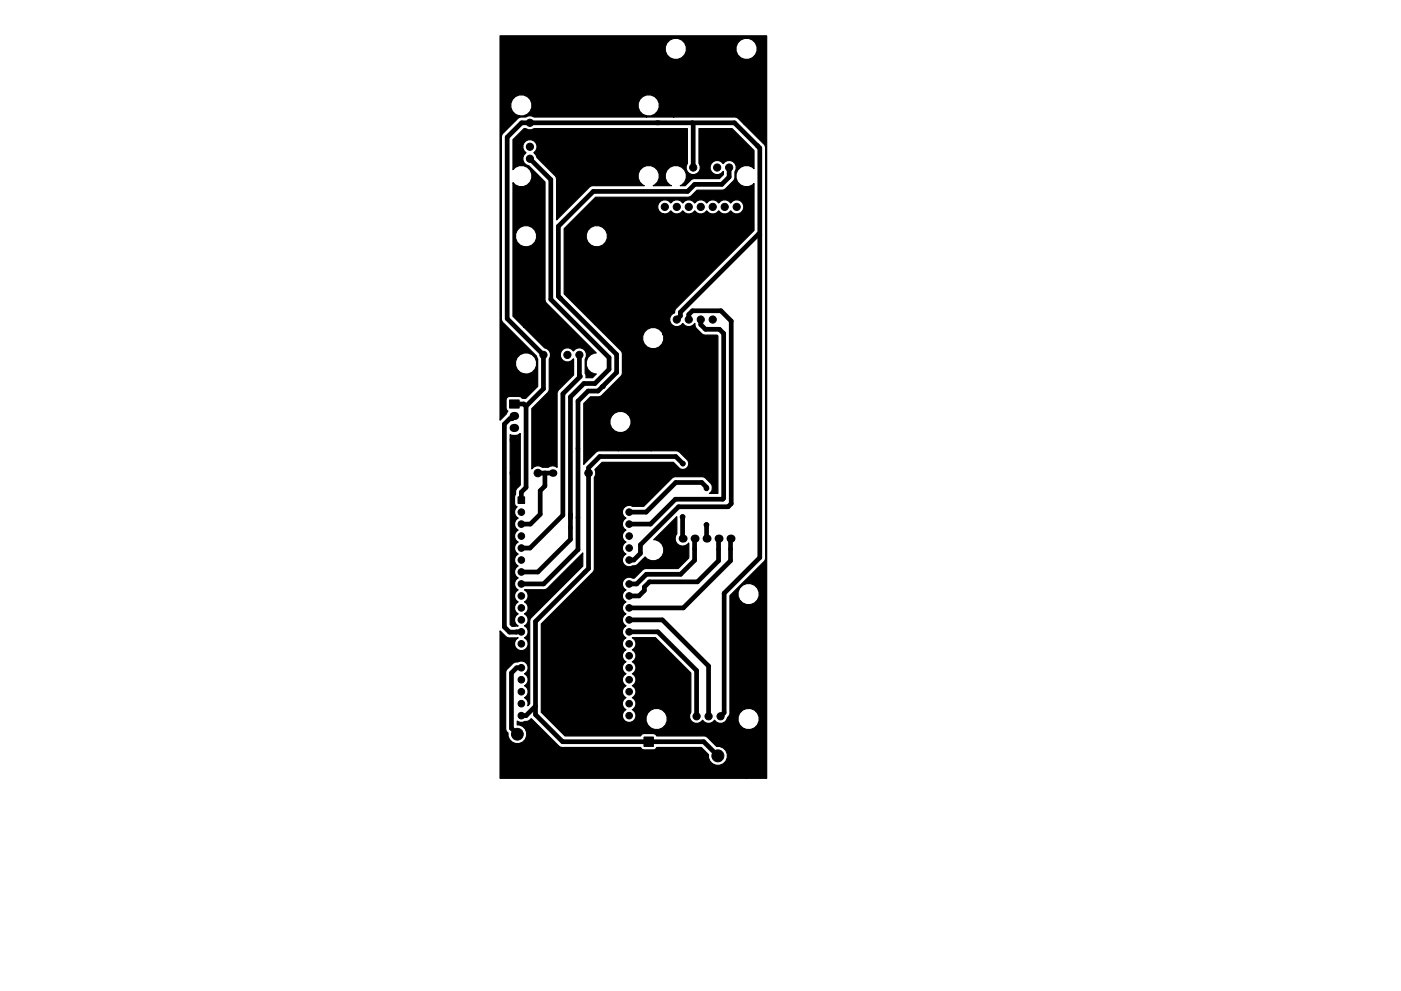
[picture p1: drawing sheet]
<svg xmlns="http://www.w3.org/2000/svg" width="297mm" height="210mm" viewBox="0 0 297 210" stroke-linecap="round" stroke-linejoin="round" font-family="sans-serif">
<g fill="#000" stroke="#000" stroke-width=".21">
<path d="M108 84.9h2.1v1.7h-2.1zM109.8 105.4h1.4v1.4h-1.4zM141.3 113.4h1.7v1.7h-1.7zM136.5 156.4h2v2h-2zM156 159.1h2.6v2.5h-2.6z"/>
<circle cx="112.4" cy="28.6" r=".76"/>
<circle cx="112.4" cy="26.1" r=".76"/>
<circle cx="112.4" cy="31.1" r=".76"/>
<circle cx="112.4" cy="33.7" r=".76"/>
<circle cx="147" cy="35.5" r=".76"/>
<circle cx="149.5" cy="35.5" r=".76"/>
<circle cx="152.1" cy="35.5" r=".76"/>
<circle cx="154.6" cy="35.5" r=".76"/>
<circle cx="141" cy="43.9" r=".76"/>
<circle cx="143.5" cy="43.9" r=".76"/>
<circle cx="146" cy="43.9" r=".76"/>
<circle cx="148.6" cy="43.9" r=".76"/>
<circle cx="151.1" cy="43.9" r=".76"/>
<circle cx="153.7" cy="43.9" r=".76"/>
<circle cx="156.2" cy="43.9" r=".76"/>
<circle cx="115.2" cy="75.3" r=".76"/>
<circle cx="117.8" cy="75.3" r=".76"/>
<circle cx="120.3" cy="75.3" r=".76"/>
<circle cx="122.8" cy="75.3" r=".76"/>
<circle cx="141" cy="67.8" r=".76"/>
<circle cx="143.5" cy="67.8" r=".76"/>
<circle cx="146" cy="67.8" r=".76"/>
<circle cx="148.6" cy="67.8" r=".76"/>
<circle cx="151.1" cy="67.8" r=".76"/>
<circle cx="109" cy="95.9" r=".5"/>
<circle cx="113.8" cy="95.9" r=".5"/>
<circle cx="144.8" cy="98.4" r=".5"/>
<circle cx="109" cy="100.4" r=".8"/>
<circle cx="110.5" cy="108.7" r=".7"/>
<circle cx="110.5" cy="116.3" r=".7"/>
<circle cx="110.5" cy="111.2" r=".7"/>
<circle cx="110.5" cy="113.7" r=".7"/>
<circle cx="110.5" cy="118.8" r=".7"/>
<circle cx="114" cy="100.4" r=".8"/>
<circle cx="124.8" cy="100.4" r=".8"/>
<circle cx="133.4" cy="118.8" r=".7"/>
<circle cx="133.4" cy="116.3" r=".7"/>
<circle cx="133.4" cy="113.7" r=".7"/>
<circle cx="133.4" cy="106.1" r=".7"/>
<circle cx="133.4" cy="111.2" r=".7"/>
<circle cx="133.4" cy="108.7" r=".7"/>
<circle cx="144.7" cy="109.7" r=".5"/>
<circle cx="149.8" cy="111.4" r=".5"/>
<circle cx="149.8" cy="103.6" r=".5"/>
<circle cx="110.5" cy="131.5" r=".7"/>
<circle cx="110.5" cy="136.6" r=".7"/>
<circle cx="110.5" cy="139.1" r=".7"/>
<circle cx="110.5" cy="129" r=".7"/>
<circle cx="110.5" cy="134.1" r=".7"/>
<circle cx="110.5" cy="126.4" r=".7"/>
<circle cx="110.5" cy="123.9" r=".7"/>
<circle cx="110.5" cy="121.4" r=".7"/>
<circle cx="133.4" cy="129" r=".7"/>
<circle cx="133.4" cy="134.1" r=".7"/>
<circle cx="133.4" cy="131.5" r=".7"/>
<circle cx="133.4" cy="136.6" r=".7"/>
<circle cx="133.4" cy="139.1" r=".7"/>
<circle cx="133.4" cy="126.4" r=".7"/>
<circle cx="133.4" cy="123.9" r=".7"/>
<circle cx="133.4" cy="121.4" r=".7"/>
<circle cx="109.7" cy="155.8" r="1.25"/>
<circle cx="110.5" cy="141.7" r=".7"/>
<circle cx="110.5" cy="151.8" r=".7"/>
<circle cx="110.5" cy="146.8" r=".7"/>
<circle cx="110.5" cy="149.3" r=".7"/>
<circle cx="110.5" cy="144.2" r=".7"/>
<circle cx="133.4" cy="146.8" r=".7"/>
<circle cx="133.4" cy="141.7" r=".7"/>
<circle cx="133.4" cy="149.3" r=".7"/>
<circle cx="133.4" cy="151.8" r=".7"/>
<circle cx="133.4" cy="144.2" r=".7"/>
<circle cx="145.2" cy="152" r=".76"/>
<circle cx="147.7" cy="152" r=".76"/>
<circle cx="150.2" cy="152" r=".76"/>
<circle cx="152.8" cy="152" r=".76"/>
<circle cx="116.9" cy="163" r="1.25"/>
<circle cx="137.5" cy="162.4" r="1"/>
<circle cx="152.2" cy="160.4" r="1.27"/>
</g>
<g fill="#000">
<circle cx="127.7" cy="82" r=".5"/>
<circle cx="117.2" cy="100.4" r=".8"/>
<circle cx="144.7" cy="114.3" r=".85"/>
<circle cx="147.3" cy="114.3" r=".85"/>
<circle cx="149.8" cy="114.3" r=".85"/>
<circle cx="152.3" cy="114.3" r=".85"/>
<circle cx="154.9" cy="114.3" r=".85"/>
</g>
<path d="M108.9 93.3h.3M108.9 90.8h.3M108.9 88.3h.3" fill="none" stroke="#000" stroke-width="1.7"/>
<g fill="none" stroke="#000" stroke-width="1">
<path d="M112.4 33.7l4.4 4.4v25.4l12.3 12.4v2.5l-3 3h-2.3l-2.9 2.8v30.3l-6.9 6.9h-3.5M146.8 26.1l.2 .1v9.3M149.5 35.5v1.8M154.6 35.5v2.1l-1.6 1.5h-5.7l-1.5 1.5h-20l-7.4 7.4v14.9l12.3 12.3v3.8l-3.9 4h-2.1l-2.2 2.1v31.5l-7.2 7.3h-4.8M161.1 49.8l-.2-.2-16.6 16.6v.8l-.8 .8M122.8 75.3v4.4l.2 .2-3.7 3.7v25.7l-6.9 7h-1.9M146 67.8v-1.1l.8-.8h6.1l2.1 2.2v38.8l-.6 .6h-10.5l-8.1 8.1v1.8l-1.4 1.4h-1M148.6 67.8v1.1l1 1h2.9l.9 .9v34.9l-.2 .2h-10l-5.3 5.3h-4.5M109.1 88.3l-.5 .5h-.5l-1.2 1.2v43l1.1 1.1h2.5M109.1 85.7h2l.4 .5M109.1 93.3l-.1 2.6M111.5 86.2v17.2l-1 1v1.7"/>
<path d="M111.5 86.2l3.7-3.7v-7.2l-7.7-7.7v-38.5l3.1-3h45.1l5.4 5.3v86.9l-7.6 7.6v25.3l-.7 .8M144.8 98.4l-1.5-1.5h-16.1l-2.4 2.3v21.4l-11.3 11.3v19.7l5.8 5.8h29.9l3 3M114 100.4h3.2M115.5 100.4v2.7l-1 1v5l-2 2.1h-2M142.2 114.3v2.6l-3.2 3.2h-3l-1.2 1.3h-1.4M144.7 109.7v4.6M147.3 114.3v4.6l-3 2.9h-7.3l-2 2.1h-1.6M149.8 103.6v-.2l-1-1h-5.5l-6.3 6.3h-3.6M149.8 111.4h.1M149.8 111.4v2.9M152.3 114.3v4.7l-4.4 4.4h-10.2l-1.1 1.1v.8l-1.1 1.1h-2.1M154.9 114.3v4.7l-10 10h-11.5"/>
<path d="M133.4 134.1h6.1l8.2 8.2v9.7M133.4 131.5h7l9.8 9.8v10.7M110.5 141.7h-1l-1.1 1.1v11.7l1.3 1.3M113.5 149.8l-2 2h-1"/>
</g>
<path d="M108.2 92.2l.1 .1a2.15 2.15 0 0 0 2-.3v10.9a2.24 2.24 0 0 0-1 1.5v.5l-.2 .2a2.68 2.68 0 0 0 .2 2.2l.4 .2a1.41 1.41 0 0 0 .2 2.4 1.41 1.41 0 0 0-.8 1.3 1.41 1.41 0 0 0 .8 1.3 1.41 1.41 0 0 0-.8 1.2 1.41 1.41 0 0 0 .8 1.3 1.41 1.41 0 0 0-.8 1.3 1.41 1.41 0 0 0 .8 1.2 1.41 1.41 0 0 0-.8 1.3 1.41 1.41 0 0 0 .8 1.3 1.41 1.41 0 0 0-.8 1.3 1.41 1.41 0 0 0 .8 1.2 1.41 1.41 0 0 0-.8 1.3 1.41 1.41 0 0 0 .8 1.3 1.41 1.41 0 0 0-.8 1.2 1.41 1.41 0 0 0 .8 1.3 1.41 1.41 0 0 0-.8 1.3 1.41 1.41 0 0 0 .8 1.2 1.41 1.41 0 0 0-.8 1.3 1.41 1.41 0 0 0 .8 1.3l-1.4 .1-.3-.4zM106 7.6h56.5v157.5h-4.2v-10.3a2.27 2.27 0 0 0 2.7-2.3 2.27 2.27 0 0 0-2.7-2.2v-22h.9a2.27 2.27 0 0 0 1.4-3.5 2.27 2.27 0 0 0-3.8 0 2.27 2.27 0 0 0 1.5 3.5v22l-.8 .4a2.27 2.27 0 0 0-1 2.3 2.27 2.27 0 0 0 1.8 1.8v10.3h-52.3v-31.2l1.6 1.4h2.3a1.44 1.44 0 0 0-.5 2.2 1.44 1.44 0 0 0 2.3 0 1.44 1.44 0 0 0-.5-2.2 1.41 1.41 0 0 0 .8-1.2 1.41 1.41 0 0 0-.8-1.3 1.41 1.41 0 0 0 .8-1.3 1.41 1.41 0 0 0-.8-1.3 1.41 1.41 0 0 0 .8-1.2 1.41 1.41 0 0 0-.8-1.3 1.41 1.41 0 0 0 .8-1.3 1.41 1.41 0 0 0-.8-1.2l4.5-.1 7.9-7.8v2.8l-11.2 11.3-.1 17.9-.4 .4a1.36 1.36 0 0 0-.7-1.7 1.41 1.41 0 0 0 .8-1.2 1.41 1.41 0 0 0-.8-1.3 1.41 1.41 0 0 0 .8-1.3 1.41 1.41 0 0 0-.8-1.3 1.47 1.47 0 0 0 .6-2 1.47 1.47 0 0 0-2.1-.5l-.6 .1-.4 .3-1.1 1.1-.4 .9v11.7l.1 .5 .4 .5a2 2 0 0 0 1.8 2.3 2 2 0 0 0 2.2-1.9 2 2 0 0 0-2-2.1v-.8a2.11 2.11 0 0 0 1.8 .1l.5-.1 .6-.5 5.8 5.8 .9 .3h16.5l.2 .3 .5 .2h2l.6-.2 .1-.3h9.5l1.5 1.5v.7a2.03 2.03 0 0 0 2.3 1.6 2.03 2.03 0 0 0 1.7-2.3 2.03 2.03 0 0 0-2.3-1.7l-2.2-2.2-10.5-.1-.4-.4v-.9a2.27 2.27 0 0 0 2.6-2.7 2.27 2.27 0 0 0-3.4-1.4 2.27 2.27 0 0 0 0 3.7l.8 .4v.9l-2.3-.1-.5 .2-.2 .3h-16l-5-5v-18.7l11.1-11.3 .1-19.8a1.45 1.45 0 0 0 .1-1.7l1.6-1.5h15.1l1.3 1.3a1.25 1.25 0 0 0 1.6-.1 1.25 1.25 0 0 0 .1-1.6l-2-2-5.8-.1v-21.6a2.24 2.24 0 0 0 2.7-2.9v-25.7h.5l.6-.2 .4-.5a1.51 1.51 0 0 0 2.6 0 1.51 1.51 0 0 0 2.5 0 1.51 1.51 0 0 0 2.5 0 1.51 1.51 0 0 0 2.6 0 1.51 1.51 0 0 0 2.5 0 1.52 1.52 0 0 0 2.3 .3 1.52 1.52 0 0 0 0-2.2 1.52 1.52 0 0 0-2.3 .3 1.51 1.51 0 0 0-2.5 0 1.51 1.51 0 0 0-2.6 0 1.51 1.51 0 0 0-2.5 0 1.51 1.51 0 0 0-2.5 0 1.51 1.51 0 0 0-2.6 0 1.52 1.52 0 0 0-2.5-.1 1.52 1.52 0 0 0 1 2.4v25.7l-.3-.6a2.27 2.27 0 0 0-3.8 0 2.27 2.27 0 0 0 1.4 3.5v21.6h-6.9v-3.8h.9a2.27 2.27 0 0 0 1.4-3.5 2.27 2.27 0 0 0-3.7 0 2.27 2.27 0 0 0 1.4 3.5v3.8l-4.4 .1-2.9 2.8v-12.9l1.4-1.4h1.6l.9-.3 3.9-4 .4-.9-.1-4.3-5.8-5.9v-16.5h.9a2.27 2.27 0 0 0 1.4-3.4 2.27 2.27 0 0 0-3.8 0 2.27 2.27 0 0 0 1.5 3.4v16.5l-6.5-6.5v-13.8l6.7-6.7 19.5 .1 .9-.4 1.1-1.2h5.7l2.2-2.3 .2-1.6a1.52 1.52 0 0 0-.5-2.1 1.52 1.52 0 0 0-2.1 .4 1.52 1.52 0 0 0-2.2-.3 1.52 1.52 0 0 0 0 2.3 1.52 1.52 0 0 0 2.2-.3l.1 .6-.9 .9h-5.2l-.9 .3-1.1 1.2h-1.1l.3-.1a2.26 2.26 0 0 0 .5-3.5 2.26 2.26 0 0 0-3.5 .2 2.26 2.26 0 0 0 .8 3.4h-3.8l.3-.1a2.26 2.26 0 0 0 .4-3.5 2.26 2.26 0 0 0-3.5 .2 2.26 2.26 0 0 0 .9 3.4l-11.3 .1-7.3 7.2-.1-9.1-4.1-4.2-.2-.6-.4-.4a1.52 1.52 0 0 0 .3-2.3 1.52 1.52 0 0 0-2.3 0 1.52 1.52 0 0 0 .3 2.3 1.51 1.51 0 0 0-.6 1.6 1.51 1.51 0 0 0 1.2 1.2l3.5 3.4v25.4l10.8 10.9a2.23 2.23 0 0 0-2.1 2.2 2.23 2.23 0 0 0 2.1 2.2l-.8 .8h-1.4l-.1-.9v-3a1.51 1.51 0 0 0-.4-2.2 1.51 1.51 0 0 0-2.1 .5 1.52 1.52 0 0 0-2.3-.3 1.52 1.52 0 0 0 0 2.2 1.52 1.52 0 0 0 2.3-.3v3.4l-3.1 3.2-.4 .9v15.6a1.44 1.44 0 0 0-1.8-.1h-1.3a1.51 1.51 0 0 0-2.2 .4v-12.8l3.6-3.7 .1-6.8a1.5 1.5 0 0 0-1-2.4l-4.4-4.4v-17.1a2.27 2.27 0 0 0 2.7-2.6 2.27 2.27 0 0 0-3.5-1.5 2.27 2.27 0 0 0 0 3.8l.8 .3v17.1l-2.3-2.3v-28.4a2.26 2.26 0 0 0 3.3 .3 2.26 2.26 0 0 0 0-3.3 2.26 2.26 0 0 0-3.3 .3v-6.4l2.3-2.3h.4a1.49 1.49 0 0 0 1.7 0h32.5v7.4a1.51 1.51 0 0 0 1.3 2.4 1.51 1.51 0 0 0 1.2-2.4v-7.4h7l4.7 4.6v3.9l-.4-.3a2.26 2.26 0 0 0-3 .5 2.26 2.26 0 0 0 .3 3 2.26 2.26 0 0 0 3.1-.1v10l-16.5 16.4-.3 .5-.1 .6a1.51 1.51 0 0 0-.7 2.3 1.51 1.51 0 0 0 2.5-.1 1.51 1.51 0 0 0 2.5 0l.1 .8 .3 .4 1.4 1.2 2.9 .1 .2 .2v33.4h-1.8l.5-.5a1.63 1.63 0 0 0-.3-1.8l-.9-.9-.9-.4-6 .1-6.3 6.2h-2.3a1.44 1.44 0 0 0-2.1 .5 1.44 1.44 0 0 0 .6 2 1.41 1.41 0 0 0-.8 1.3 1.41 1.41 0 0 0 .8 1.3 1.41 1.41 0 0 0-.8 1.2 1.41 1.41 0 0 0 .8 1.3 1.41 1.41 0 0 0-.8 1.3 1.41 1.41 0 0 0 .8 1.2 1.47 1.47 0 0 0-.5 2.1 1.47 1.47 0 0 0 2.1 .4h.6l.4-.3 1.5-1.5 .4 .4a2.26 2.26 0 0 0 3.4-1.1 2.26 2.26 0 0 0-2-3l4.9-4.9v3.7a1.58 1.58 0 0 0 .2 2.2 1.58 1.58 0 0 0 2.3-.3v3.2l-2.2 2.2h-6.8l-.8 .4-1.7 1.7-.8-.2a1.44 1.44 0 0 0-1.7 .9 1.44 1.44 0 0 0 .7 1.8 1.41 1.41 0 0 0-.8 1.2 1.41 1.41 0 0 0 .8 1.3 1.41 1.41 0 0 0-.8 1.3 1.41 1.41 0 0 0 .8 1.2 1.41 1.41 0 0 0-.8 1.3 1.41 1.41 0 0 0 .8 1.3 1.41 1.41 0 0 0-.8 1.3 1.41 1.41 0 0 0 .8 1.2 1.41 1.41 0 0 0-.8 1.3 1.41 1.41 0 0 0 .8 1.3 1.41 1.41 0 0 0-.8 1.2 1.41 1.41 0 0 0 .8 1.3 1.41 1.41 0 0 0-.8 1.3 1.41 1.41 0 0 0 .8 1.2 1.41 1.41 0 0 0-.8 1.3 1.41 1.41 0 0 0 .8 1.3 1.41 1.41 0 0 0-.8 1.3 1.41 1.41 0 0 0 .8 1.2 1.41 1.41 0 0 0-.8 1.3 1.41 1.41 0 0 0 .8 1.3 1.44 1.44 0 0 0-.4 2.2 1.44 1.44 0 0 0 2.2 0 1.44 1.44 0 0 0-.4-2.2 1.41 1.41 0 0 0 .7-1.3 1.41 1.41 0 0 0-.7-1.3 1.41 1.41 0 0 0 .7-1.2 1.41 1.41 0 0 0-.7-1.3 1.41 1.41 0 0 0 .7-1.3 1.41 1.41 0 0 0-.7-1.3 1.41 1.41 0 0 0 .7-1.2 1.41 1.41 0 0 0-.7-1.3 1.41 1.41 0 0 0 .7-1.3 1.41 1.41 0 0 0-.7-1.2 1.41 1.41 0 0 0 .7-1.3 1.41 1.41 0 0 0-.7-1.3h4.9l7.5 7.5v8.3a1.51 1.51 0 0 0 .3 2.1 1.51 1.51 0 0 0 2.2-.4 1.51 1.51 0 0 0 2.5 0 1.54 1.54 0 0 0 1.6 .7 1.54 1.54 0 0 0 1.2-1.3l.4-.5 .1-.5v-24.8l7.2-7.2 .3-.9v-86.9l-.3-.9-4.2-4.1v-13.8h.9a2.27 2.27 0 0 0 1.5-3.5 2.27 2.27 0 0 0-3.8 0 2.27 2.27 0 0 0 1.4 3.5v13.8l-1.2-1.2-.9-.4h-12.9v-12.2a2.27 2.27 0 0 0 2.7-2.7 2.27 2.27 0 0 0-3.5-1.4 2.27 2.27 0 0 0 0 3.8l.8 .3v12.2h-5.7v-.2a2.27 2.27 0 0 0 2.7-2.7 2.27 2.27 0 0 0-3.5-1.4 2.27 2.27 0 0 0 0 3.8l.8 .3v.2h-23.9a1.49 1.49 0 0 0-1.7 0l-1.4 .1v-.3a2.27 2.27 0 0 0 2.7-2.7 2.27 2.27 0 0 0-3.5-1.4 2.27 2.27 0 0 0 0 3.8l.8 .3v.3l-3.5 3.3-.3 .9v38.5l.3 .9 7.1 7 .3 .7v5.8l-2.6 2.5h-.3v-5.2h.9a2.27 2.27 0 0 0 1.4-3.4 2.27 2.27 0 0 0-3.8 0 2.27 2.27 0 0 0 1.5 3.4v5.2a.54 .54 0 0 1-.7-.3l-2.4-.1a.74 .74 0 0 0-.7 .8v1.7l.4 .6-.3 .6-1.4 1.4z" fill="#000" stroke="#000" stroke-width=".25"/>
</svg>
